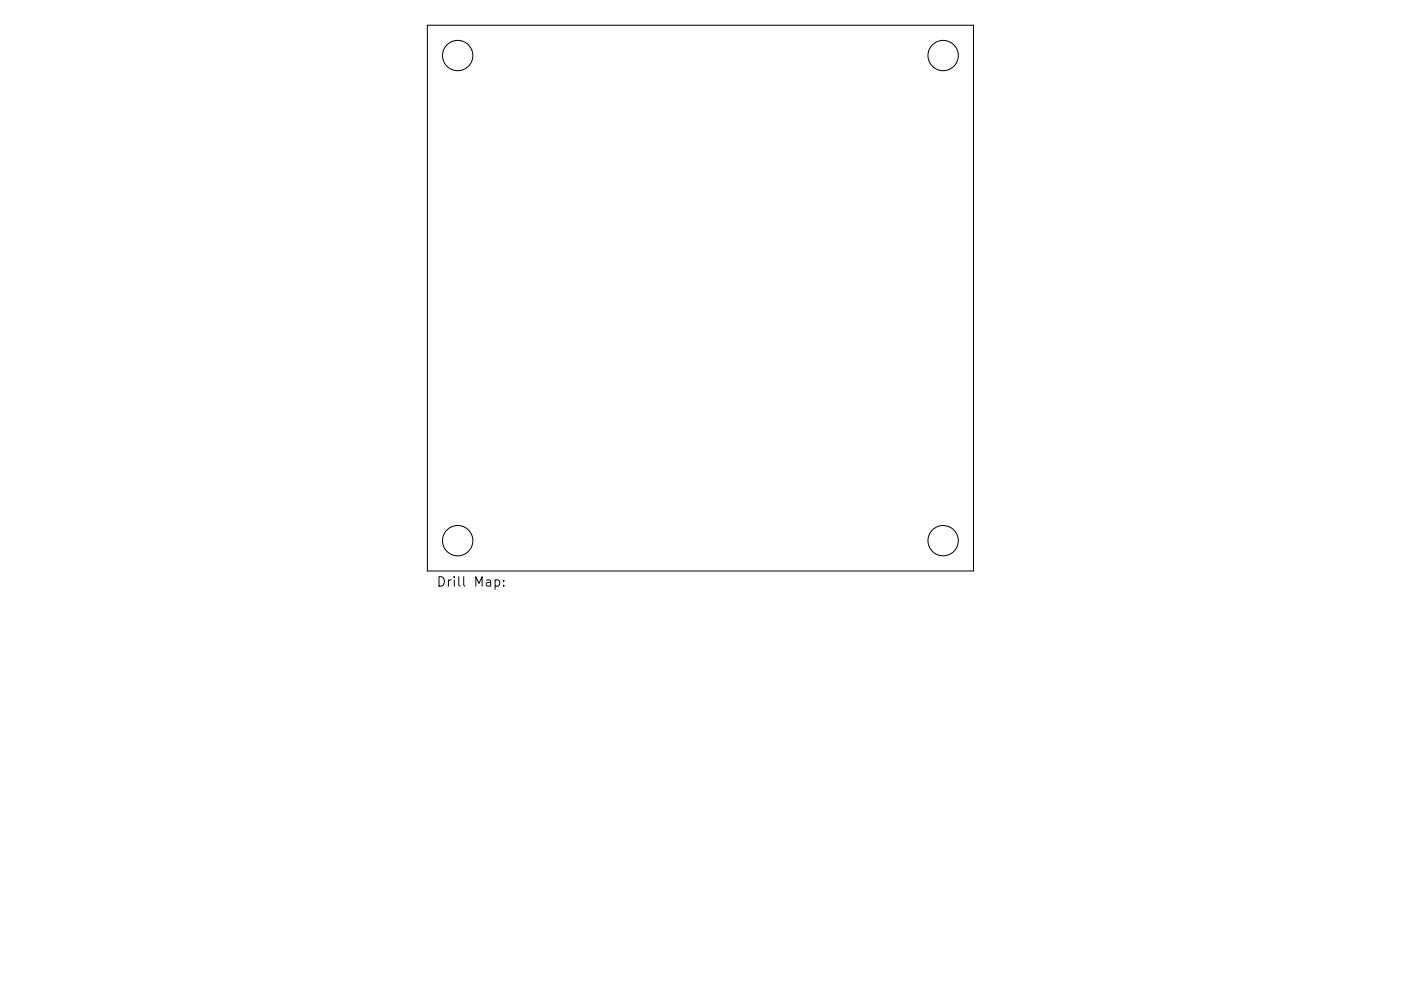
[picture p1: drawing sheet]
<svg xmlns="http://www.w3.org/2000/svg" width="297mm" height="210mm" viewBox="0 0 297 210" stroke-linecap="round" stroke-linejoin="round" font-family="sans-serif">
<defs><g id="words">
<text font-size="2.8" x="92.5" y="124.5">Drill Map:</text>
</g></defs>
<g fill="none" stroke="#000" stroke-width=".21">
<path d="M90.6 5.4h115.8v115.7h-115.8zM105 123.1l.6-.1 .3 .4v.6l-.2 .3h-.7M106.8 124.2v.2M106.8 123.1v.2"/>
<circle cx="97" cy="11.8" r="3.2"/>
<circle cx="200" cy="11.8" r="3.2"/>
<circle cx="97" cy="114.7" r="3.2"/>
<circle cx="200" cy="114.7" r="3.2"/>
</g>
<use href="#words"/>
</svg>
